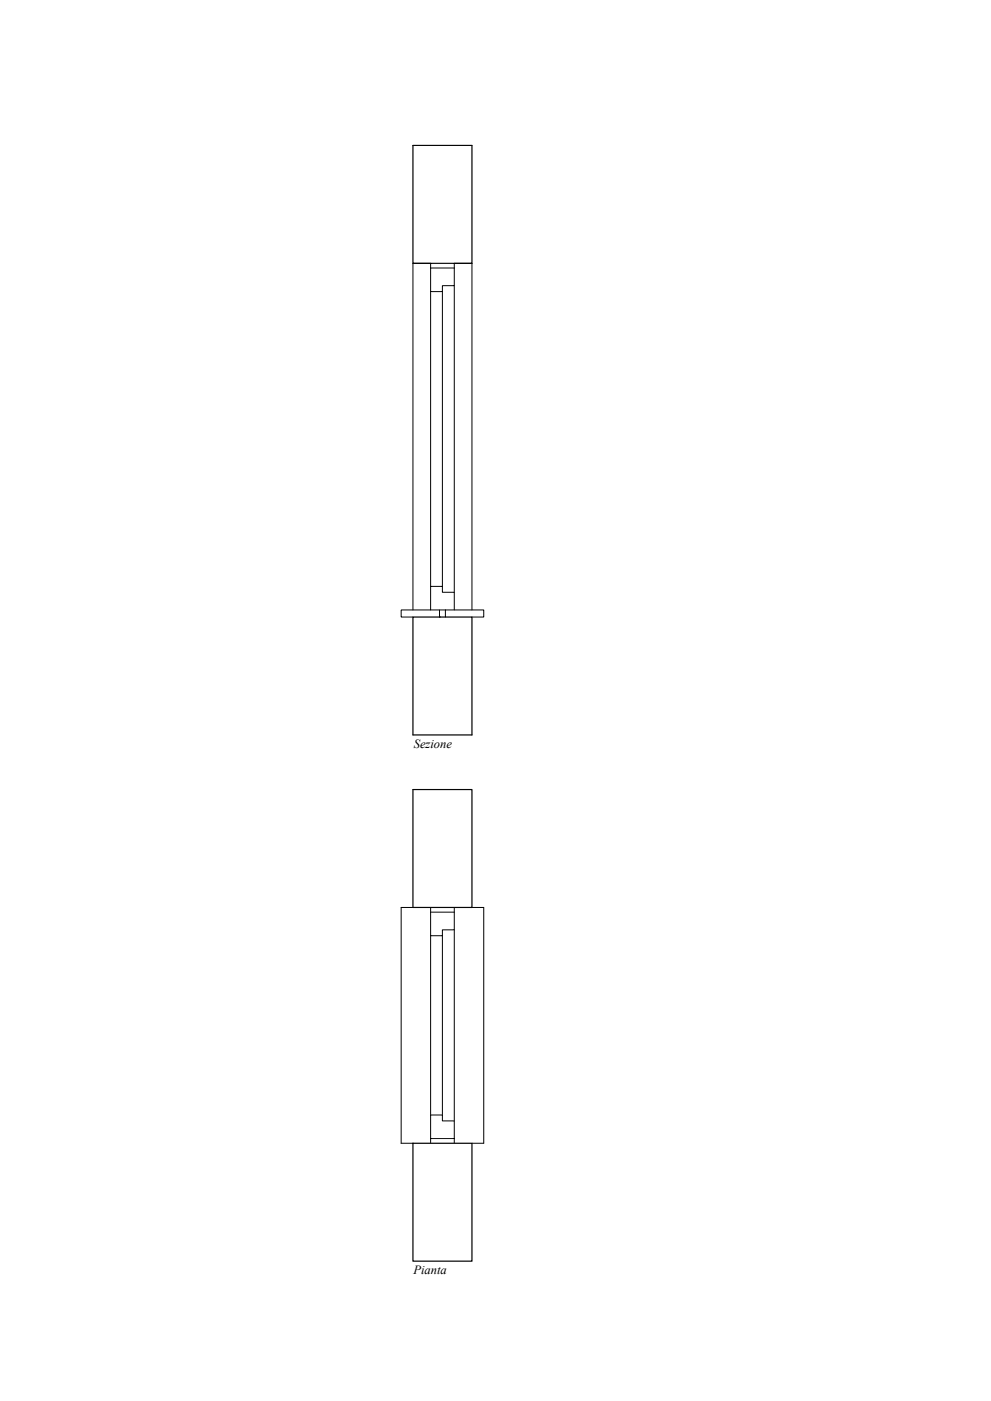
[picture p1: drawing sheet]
<svg xmlns="http://www.w3.org/2000/svg" width="420mm" height="594mm" viewBox="0 0 420 594" stroke-linecap="round" stroke-linejoin="round" font-family="sans-serif">
<defs><g id="words">
<g font-size="5.3">
<text x="175.4" y="317.1">Sezione</text>
<text x="175.3" y="540.4">Pianta</text>
</g>
</g></defs>
<!-- layer: 0 -->
<path d="M175.1 61.7h25v50h-25zM175.1 261.6h25v50h-25zM175.1 334.8h25v50h-25zM175.1 484.8h25v50h-25z" fill="none" stroke="#000" stroke-width=".51"/>
<g fill="none" stroke="#000" stroke-width=".42">
<path d="M182.6 113.7v9.9h5v-2.5h5v-7.4M182.6 113.7v-2h-7.5v146.9M182.6 113.7h10M192.6 113.7v-2h7.5v146.9M182.6 123.6v125.1M187.6 123.6v125.1M192.6 121.1v130M182.6 258.6v-9.9h5v2.4h5v7.5M186.3 258.6h2.5M188.8 258.6h16.3v3h-5M188.8 258.6v3M175.1 261.6h-5v-3h16.2v3"/>
<path d="M186.3 261.6h.1M175.1 384.8h-5v100h5M182.6 386.8v10h5v-2.5h5v-7.5M182.6 384.8v2M182.6 396.8v76M182.6 386.8h10M187.6 396.8v76M192.6 384.8v2M192.6 394.3v81M200.1 384.8h5v100h-5M182.6 482.8v-10h5v2.5h5v7.5M182.6 482.8v2"/>
<path d="M182.6 482.8h10M192.6 482.8v2"/>
</g>
<use href="#words"/>
</svg>
